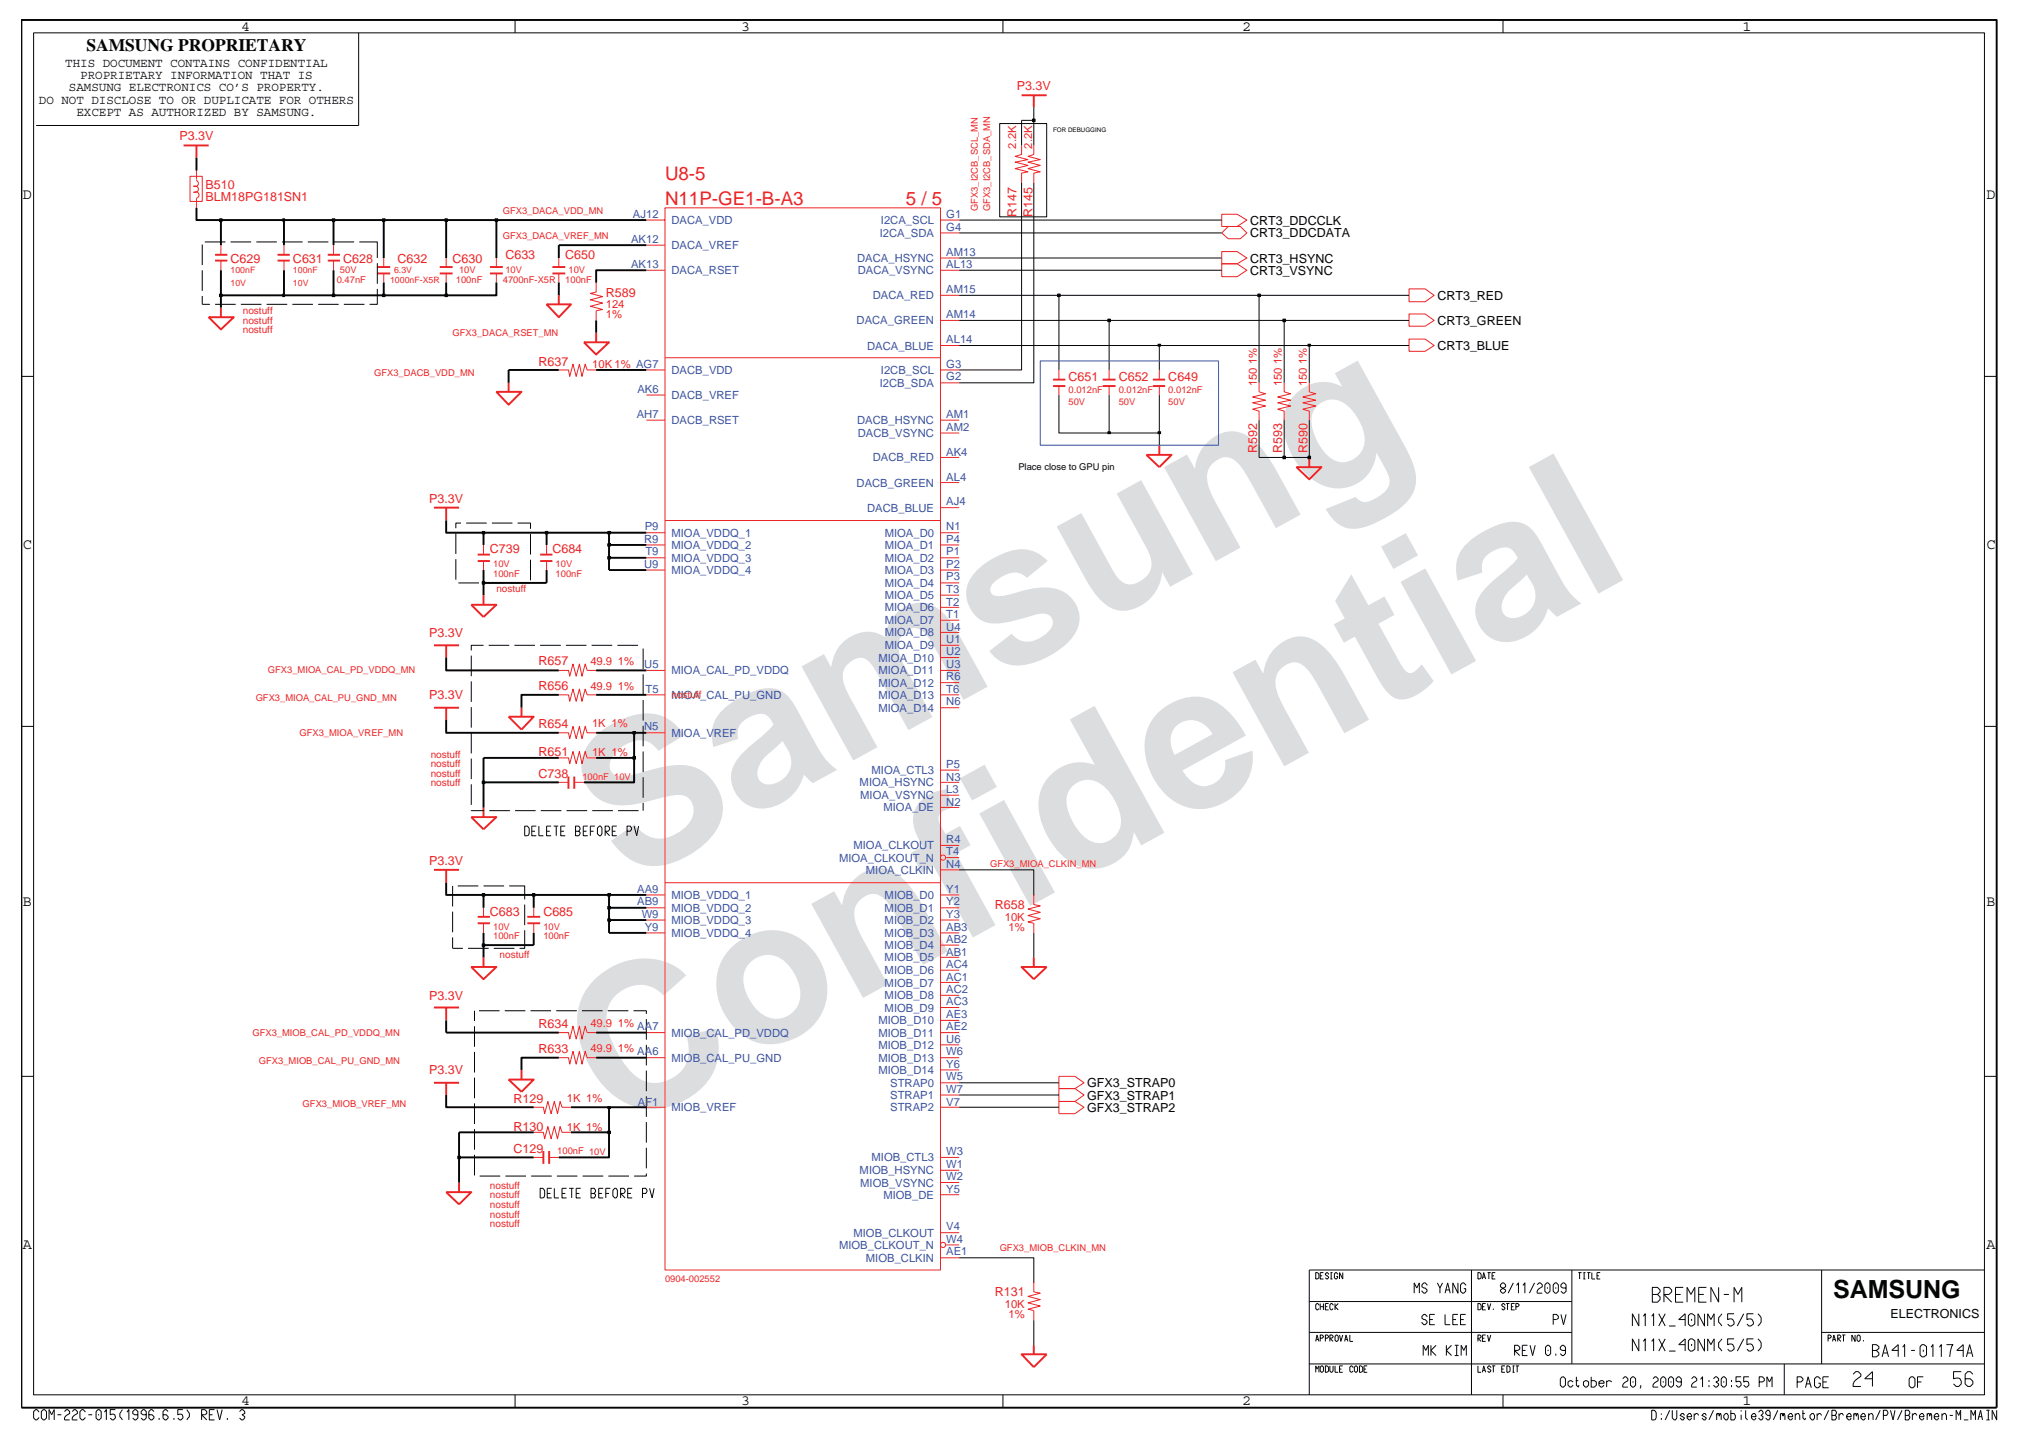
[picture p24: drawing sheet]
<svg xmlns="http://www.w3.org/2000/svg" width="267mm" height="190mm" viewBox="0 0 267 190" stroke-linecap="round" stroke-linejoin="round" font-family="sans-serif">
<defs><g id="words">
<g font-size="26.5" fill="#dcddde">
<text x="82.4" y="116.5" transform="rotate(-29 82.4 116.5)">Samsung</text>
<text x="81.1" y="149.2" transform="rotate(-29 81.1 149.2)">Confidential</text>
</g>
<text font-size="3.3" fill="#040505" x="241.1" y="170.8">SAMSUNG</text>
<g font-size="2.5" fill="#ec2426">
<text x="87.5" y="23.6">U8-5</text>
<text x="87.5" y="26.9">N11P-GE1-B-A3</text>
<text x="119.1" y="26.9">5 / 5</text>
</g>
<text font-size="2.3" fill="#040505" x="11.4" y="6.7">SAMSUNG PROPRIETARY</text>
<g font-size="2" fill="#040505">
<text x="31.8" y="4">4</text>
<text x="97.6" y="4">3</text>
<text x="163.4" y="4">2</text>
<text x="229.2" y="4">1</text>
<text x="3" y="26.2">D</text>
<text x="261.3" y="26.2">D</text>
<text x="3" y="72.3">C</text>
<text x="261.3" y="72.3">C</text>
<text x="3" y="119.2">B</text>
<text x="261.3" y="119.2">B</text>
<text x="3" y="164.4">A</text>
<text x="261.3" y="164.4">A</text>
<text x="31.8" y="185">4</text>
<text x="97.6" y="185">3</text>
<text x="163.4" y="185">2</text>
<text x="229.2" y="185">1</text>
</g>
<g font-size="1.6" fill="#040505">
<text x="8.6" y="8.8">THIS DOCUMENT CONTAINS CONFIDENTIAL</text>
<text x="9.1" y="12">SAMSUNG ELECTRONICS CO’S PROPERTY.</text>
<text x="10.5" y="10.4">PROPRIETARY INFORMATION THAT IS</text>
<text x="5.1" y="13.7">DO NOT DISCLOSE TO OR DUPLICATE FOR OTHERS</text>
<text x="10.1" y="15.3">EXCEPT AS AUTHORIZED BY SAMSUNG.</text>
<text x="164.4" y="29.6">CRT3_DDCCLK</text>
<text x="164.4" y="31.3">CRT3_DDCDATA</text>
<text x="164.4" y="34.6">CRT3_HSYNC</text>
<text x="164.4" y="36.2">CRT3_VSYNC</text>
<text x="189.1" y="39.5">CRT3_RED</text>
<text x="189.1" y="46.1">CRT3_BLUE</text>
<text x="189.1" y="42.8">CRT3_GREEN</text>
<text x="143" y="143.1">GFX3_STRAP0</text>
<text x="143" y="144.7">GFX3_STRAP1</text>
<text x="143" y="146.3">GFX3_STRAP2</text>
<text x="248.7" y="173.5">ELECTRONICS</text>
</g>
<g font-size="1.6" fill="#ec2426">
<text x="133.8" y="11.9">P3.3V</text>
<text x="23.6" y="18.5">P3.3V</text>
<text x="27" y="24.9">B510</text>
<text x="27" y="26.5">BLM18PG181SN1</text>
<text x="133.7" y="28.5" transform="rotate(-90 133.7 28.5)">R147</text>
<text x="135.8" y="28.5" transform="rotate(-90 135.8 28.5)">R145</text>
<text x="30.3" y="34.6">C629</text>
<text x="38.5" y="34.6">C631</text>
<text x="45.1" y="34.6">C628</text>
<text x="52.3" y="34.6">C632</text>
<text x="59.5" y="34.6">C630</text>
<text x="66.5" y="34.1">C633</text>
<text x="74.4" y="34.1">C650</text>
<text x="79.7" y="39">R589</text>
<text x="70.8" y="48.1">R637</text>
<text x="140.6" y="50.1">C651</text>
<text x="147.2" y="50.1">C652</text>
<text x="153.7" y="50.1">C649</text>
<text x="165.4" y="59.6" transform="rotate(-90 165.4 59.6)">R592</text>
<text x="168.7" y="59.6" transform="rotate(-90 168.7 59.6)">R593</text>
<text x="172" y="59.6" transform="rotate(-90 172 59.6)">R590</text>
<text x="56.5" y="66.2">P3.3V</text>
<text x="64.5" y="72.7">C739</text>
<text x="72.7" y="72.7">C684</text>
<text x="56.5" y="83.8">P3.3V</text>
<text x="70.8" y="87.6">R657</text>
<text x="56.5" y="92">P3.3V</text>
<text x="70.8" y="90.9">R656</text>
<text x="70.8" y="95.8">R654</text>
<text x="70.8" y="99.5">R651</text>
<text x="70.8" y="102.4">C738</text>
<text x="56.5" y="113.9">P3.3V</text>
<text x="130.9" y="119.6">R658</text>
<text x="64.5" y="120.5">C683</text>
<text x="71.5" y="120.5">C685</text>
<text x="56.5" y="131.6">P3.3V</text>
<text x="70.8" y="135.2">R634</text>
<text x="56.5" y="141.4">P3.3V</text>
<text x="70.8" y="138.5">R633</text>
<text x="67.5" y="148.9">R130</text>
<text x="67.5" y="145.1">R129</text>
<text x="67.5" y="151.7">C129</text>
<text x="130.9" y="170.6">R131</text>
</g>
<g font-size="1.5" fill="#ec2426">
<text x="133.7" y="19.6" transform="rotate(-90 133.7 19.6)">2.2K</text>
<text x="135.8" y="19.6" transform="rotate(-90 135.8 19.6)">2.2K</text>
<text x="79.7" y="41.9">1%</text>
<text x="79.7" y="40.6">124</text>
<text x="168.6" y="47.9" transform="rotate(-90 168.6 47.9)">1%</text>
<text x="171.9" y="47.9" transform="rotate(-90 171.9 47.9)">1%</text>
<text x="77.9" y="48.5">10K 1% AG7</text>
<text x="165.3" y="50.8" transform="rotate(-90 165.3 50.8)">150 1%</text>
<text x="168.6" y="50.8" transform="rotate(-90 168.6 50.8)">150</text>
<text x="171.9" y="50.8" transform="rotate(-90 171.9 50.8)">150</text>
<text x="77.7" y="87.5">49.9</text>
<text x="81.3" y="87.5">1%</text>
<text x="77.7" y="90.8">49.9</text>
<text x="77.9" y="95.7">1K 1%</text>
<text x="81.3" y="90.8">1%</text>
<text x="77.9" y="99.4">1K 1%</text>
<text x="132.2" y="121.2">10K</text>
<text x="132.7" y="122.5">1%</text>
<text x="77.7" y="135.2">49.9</text>
<text x="81.3" y="135.2">1%</text>
<text x="77.7" y="138.5">49.9</text>
<text x="81.3" y="138.5">1%</text>
<text x="74.6" y="148.8">1K 1%</text>
<text x="74.6" y="145.1">1K 1%</text>
<text x="132.2" y="172.2">10K</text>
<text x="132.7" y="173.4">1%</text>
</g>
<g font-size="1.5" fill="#3a53a4">
<text x="83.3" y="28.7">AJ12</text>
<text x="88.3" y="29.5">DACA_VDD</text>
<text x="115.9" y="29.5">I2CA_SCL</text>
<text x="124.5" y="28.7">G1</text>
<text x="83" y="35.2">AK13</text>
<text x="83" y="31.9">AK12</text>
<text x="88.3" y="32.8">DACA_VREF</text>
<text x="112.8" y="34.5">DACA_HSYNC</text>
<text x="115.7" y="31.2">I2CA_SDA</text>
<text x="124.5" y="33.6">AM13</text>
<text x="124.5" y="35.2">AL13</text>
<text x="124.5" y="30.3">G4</text>
<text x="88.3" y="36.1">DACA_RSET</text>
<text x="112.8" y="36.1">DACA_VSYNC</text>
<text x="114.8" y="39.4">DACA_RED</text>
<text x="124.5" y="41.8">AM14</text>
<text x="124.5" y="38.5">AM15</text>
<text x="112.7" y="42.7">DACA_GREEN</text>
<text x="114.1" y="46">DACA_BLUE</text>
<text x="124.5" y="45.1">AL14</text>
<text x="83.8" y="51.8">AK6</text>
<text x="88.3" y="49.2">DACB_VDD</text>
<text x="88.3" y="52.5">DACB_VREF</text>
<text x="115.7" y="50.9">I2CB_SDA</text>
<text x="115.9" y="49.2">I2CB_SCL</text>
<text x="124.5" y="48.5">G3</text>
<text x="124.5" y="50.1">G2</text>
<text x="83.8" y="55">AH7</text>
<text x="88.3" y="55.8">DACB_RSET</text>
<text x="112.8" y="55.8">DACB_HSYNC</text>
<text x="112.8" y="57.5">DACB_VSYNC</text>
<text x="124.5" y="56.7">AM2</text>
<text x="124.5" y="55">AM1</text>
<text x="124.5" y="60">AK4</text>
<text x="112.7" y="64">DACB_GREEN</text>
<text x="114.8" y="60.7">DACB_RED</text>
<text x="124.5" y="63.3">AL4</text>
<text x="84.7" y="71.5">R9</text>
<text x="84.8" y="69.8">P9</text>
<text x="88.3" y="70.6">MIOA_VDDQ_1</text>
<text x="114.1" y="67.3">DACB_BLUE</text>
<text x="116.4" y="70.6">MIOA_D0</text>
<text x="124.5" y="69.8">N1</text>
<text x="124.5" y="71.5">P4</text>
<text x="124.5" y="66.5">AJ4</text>
<text x="84.7" y="74.7">U9</text>
<text x="84.9" y="73.1">T9</text>
<text x="88.3" y="72.2">MIOA_VDDQ_2</text>
<text x="88.3" y="73.9">MIOA_VDDQ_3</text>
<text x="88.3" y="75.5">MIOA_VDDQ_4</text>
<text x="116.4" y="73.9">MIOA_D2</text>
<text x="116.4" y="75.5">MIOA_D3</text>
<text x="116.4" y="77.2">MIOA_D4</text>
<text x="116.4" y="72.2">MIOA_D1</text>
<text x="124.5" y="73.1">P1</text>
<text x="124.5" y="74.7">P2</text>
<text x="124.5" y="76.4">P3</text>
<text x="116.4" y="78.9">MIOA_D5</text>
<text x="116.4" y="80.5">MIOA_D6</text>
<text x="116.4" y="82.2">MIOA_D7</text>
<text x="116.4" y="83.8">MIOA_D8</text>
<text x="124.5" y="78">T3</text>
<text x="124.5" y="79.7">T2</text>
<text x="124.5" y="81.3">T1</text>
<text x="124.5" y="83">U4</text>
<text x="84.7" y="87.9">U5</text>
<text x="88.3" y="88.8">MIOA_CAL_PD_VDDQ</text>
<text x="115.6" y="87.1">MIOA_D10</text>
<text x="115.6" y="88.8">MIOA_D11</text>
<text x="116.4" y="85.5">MIOA_D9</text>
<text x="124.5" y="84.6">U1</text>
<text x="124.5" y="86.2">U2</text>
<text x="124.5" y="87.9">U3</text>
<text x="124.5" y="89.5">R6</text>
<text x="84.9" y="91.2">T5</text>
<text x="88.3" y="92">MIOA_CAL_PU_GND</text>
<text x="115.6" y="93.7">MIOA_D14</text>
<text x="115.6" y="90.4">MIOA_D12</text>
<text x="115.6" y="92">MIOA_D13</text>
<text x="124.5" y="91.2">T6</text>
<text x="124.5" y="92.8">N6</text>
<text x="84.7" y="96.1">N5</text>
<text x="88.3" y="97">MIOA_VREF</text>
<text x="114.6" y="101.9">MIOA_CTL3</text>
<text x="124.5" y="101">P5</text>
<text x="113.1" y="103.5">MIOA_HSYNC</text>
<text x="113.2" y="105.2">MIOA_VSYNC</text>
<text x="116.2" y="106.8">MIOA_DE</text>
<text x="124.5" y="102.7">N3</text>
<text x="124.5" y="104.3">L3</text>
<text x="124.5" y="106">N2</text>
<text x="110.4" y="113.4">MIOA_CLKOUT_N</text>
<text x="112.3" y="111.8">MIOA_CLKOUT</text>
<text x="124.5" y="110.9">R4</text>
<text x="124.5" y="112.5">T4</text>
<text x="83.8" y="117.5">AA9</text>
<text x="83.8" y="119.2">AB9</text>
<text x="88.3" y="118.3">MIOB_VDDQ_1</text>
<text x="113.9" y="115">MIOA_CLKIN</text>
<text x="116.4" y="118.3">MIOB_D0</text>
<text x="124.5" y="117.5">Y1</text>
<text x="124.5" y="119.2">Y2</text>
<text x="124.5" y="114.2">N4</text>
<text x="84.4" y="120.8">W9</text>
<text x="84.8" y="122.5">Y9</text>
<text x="88.3" y="121.6">MIOB_VDDQ_3</text>
<text x="88.3" y="123.3">MIOB_VDDQ_4</text>
<text x="88.3" y="120">MIOB_VDDQ_2</text>
<text x="116.4" y="120">MIOB_D1</text>
<text x="116.4" y="121.6">MIOB_D2</text>
<text x="116.4" y="123.3">MIOB_D3</text>
<text x="116.4" y="124.9">MIOB_D4</text>
<text x="124.5" y="120.8">Y3</text>
<text x="124.5" y="122.5">AB3</text>
<text x="124.5" y="124.1">AB2</text>
<text x="124.5" y="125.8">AB1</text>
<text x="116.4" y="126.5">MIOB_D5</text>
<text x="116.4" y="128.2">MIOB_D6</text>
<text x="116.4" y="129.8">MIOB_D7</text>
<text x="116.4" y="131.5">MIOB_D8</text>
<text x="124.5" y="127.4">AC4</text>
<text x="124.5" y="129.1">AC1</text>
<text x="124.5" y="130.7">AC2</text>
<text x="83.8" y="135.6">AA7</text>
<text x="88.3" y="136.4">MIOB_CAL_PD_VDDQ</text>
<text x="115.5" y="134.8">MIOB_D10</text>
<text x="115.5" y="136.4">MIOB_D11</text>
<text x="116.4" y="133.1">MIOB_D9</text>
<text x="124.5" y="134">AE3</text>
<text x="124.5" y="135.6">AE2</text>
<text x="124.5" y="137.3">U6</text>
<text x="124.5" y="132.3">AC3</text>
<text x="83.8" y="138.9">AA6</text>
<text x="88.3" y="139.7">MIOB_CAL_PU_GND</text>
<text x="115.5" y="138">MIOB_D12</text>
<text x="115.5" y="139.7">MIOB_D13</text>
<text x="115.5" y="141.3">MIOB_D14</text>
<text x="117.1" y="143">STRAP0</text>
<text x="124.5" y="138.9">W6</text>
<text x="124.5" y="140.6">Y6</text>
<text x="124.5" y="142.2">W5</text>
<text x="124.5" y="143.8">W7</text>
<text x="83.9" y="145.5">AF1</text>
<text x="88.3" y="146.3">MIOB_VREF</text>
<text x="117.1" y="144.6">STRAP1</text>
<text x="117.1" y="146.3">STRAP2</text>
<text x="124.5" y="145.5">V7</text>
<text x="113.1" y="154.5">MIOB_HSYNC</text>
<text x="114.6" y="152.9">MIOB_CTL3</text>
<text x="124.5" y="152">W3</text>
<text x="124.5" y="153.7">W1</text>
<text x="124.5" y="155.3">W2</text>
<text x="113.2" y="156.2">MIOB_VSYNC</text>
<text x="116.2" y="157.8">MIOB_DE</text>
<text x="124.5" y="161.9">V4</text>
<text x="124.5" y="157">Y5</text>
<text x="110.4" y="164.4">MIOB_CLKOUT_N</text>
<text x="112.3" y="162.8">MIOB_CLKOUT</text>
<text x="113.9" y="166.1">MIOB_CLKIN</text>
<text x="124.5" y="163.5">W4</text>
<text x="124.5" y="165.2">AE1</text>
</g>
<g font-size="1.3" fill="#ec2426">
<text x="31.9" y="41.4">nostuff</text>
<text x="31.9" y="43.8">nostuff</text>
<text x="31.9" y="42.6">nostuff</text>
<text x="65.3" y="78">nostuff</text>
<text x="88.3" y="91.9">nostuff</text>
<text x="56.7" y="99.8">nostuff</text>
<text x="56.7" y="101">nostuff</text>
<text x="56.7" y="103.4">nostuff</text>
<text x="56.7" y="102.3">nostuff</text>
<text x="65.7" y="126.1">nostuff</text>
<text x="64.5" y="160.3">nostuff</text>
<text x="64.5" y="157.7">nostuff</text>
<text x="64.5" y="159">nostuff</text>
<text x="64.5" y="161.4">nostuff</text>
<text x="64.5" y="156.5">nostuff</text>
</g>
<g font-size="1.2" fill="#ec2426">
<text x="66.1" y="28.2">GFX3_DACA_VDD_MN</text>
<text x="128.6" y="27.8" transform="rotate(-90 128.6 27.8)">GFX3_I2CB_SCL_MN</text>
<text x="130.2" y="27.8" transform="rotate(-90 130.2 27.8)">GFX3_I2CB_SDA_MN</text>
<text x="30.3" y="36">100nF</text>
<text x="38.5" y="36">100nF</text>
<text x="44.7" y="36">50V</text>
<text x="51.8" y="36">6.3V</text>
<text x="60.4" y="36">10V</text>
<text x="66.1" y="31.4">GFX3_DACA_VREF_MN</text>
<text x="66.5" y="36">10V</text>
<text x="74.8" y="36">10V</text>
<text x="30.3" y="37.6">10V</text>
<text x="38.5" y="37.6">10V</text>
<text x="44.3" y="37.3">0.47nF</text>
<text x="51.3" y="37.3">1000nF-X5R</text>
<text x="60" y="37.3">100nF</text>
<text x="66.1" y="37.3">4700nF-X5R</text>
<text x="74.4" y="37.3">100nF</text>
<text x="59.5" y="44.2">GFX3_DACA_RSET_MN</text>
<text x="49.2" y="49.5">GFX3_DACB_VDD_MN</text>
<text x="140.6" y="51.7">0.012nF</text>
<text x="140.6" y="53.3">50V</text>
<text x="147.2" y="53.3">50V</text>
<text x="147.2" y="51.7">0.012nF</text>
<text x="153.7" y="53.3">50V</text>
<text x="153.7" y="51.7">0.012nF</text>
<text x="64.9" y="74.6">10V</text>
<text x="64.9" y="75.9">100nF</text>
<text x="73.1" y="75.9">100nF</text>
<text x="73.1" y="74.6">10V</text>
<text x="35.2" y="88.6">GFX3_MIOA_CAL_PD_VDDQ_MN</text>
<text x="33.6" y="92.3">GFX3_MIOA_CAL_PU_GND_MN</text>
<text x="39.4" y="96.9">GFX3_MIOA_VREF_MN</text>
<text x="76.6" y="102.6">100nF 10V</text>
<text x="130.2" y="114.1">GFX3_MIOA_CLKIN_MN</text>
<text x="64.9" y="123.6">100nF</text>
<text x="64.9" y="122.3">10V</text>
<text x="71.5" y="122.3">10V</text>
<text x="71.5" y="123.6">100nF</text>
<text x="33.2" y="136.3">GFX3_MIOB_CAL_PD_VDDQ_MN</text>
<text x="34.1" y="140">GFX3_MIOB_CAL_PU_GND_MN</text>
<text x="39.8" y="145.7">GFX3_MIOB_VREF_MN</text>
<text x="73.3" y="151.9">100nF 10V</text>
<text x="131.5" y="164.7">GFX3_MIOB_CLKIN_MN</text>
<text x="87.5" y="168.7">0904-002552</text>
</g>
<text font-size="1.2" fill="#040505" x="134" y="61.9">Place close to GPU pin</text>
<text font-size=".8" fill="#040505" x="138.5" y="17.3">FOR DEBUGGING</text>
</g></defs>
<g fill="none" stroke="#ec2426" stroke-width=".13">
<path d="M134.4 19.1v1.2l-.9 .3 1.7 .4-1.7 .3 1.7 .5-1.7 .4 1.7 .4-.8 .2v1.3M136 19.1v1.2l-.8 .3 1.6 .4-1.6 .3 1.6 .5-1.6 .4 1.6 .4-.8 .2v1.3M25 23.2h1.6v3.3h-1.6zM25.5 24.5a.42 .42 0 0 1 .6 .4 .42 .42 0 0 1-.6 .4M25.5 25.4a.42 .42 0 0 1 .6 .1 .42 .42 0 0 1-.3 .6v1.3M25.8 23.7a.42 .42 0 0 1 .2 .6 .42 .42 0 0 1-.6 .2M25.8 22.4v1.2M29.1 32.3v1.2M29.1 34.3v1.3M37.4 32.3v1.2M37.4 34.3v1.3M43.9 32.3v1.2"/>
<path d="M43.9 34.3v1.3M50.5 34v1.1M50.5 36v1.2M58.7 34v1.1M58.7 36v1.2M65.3 34v1.1M65.3 36v1.2M73.5 34v1.1M73.5 36v1.2M78.4 37.3v-.1v1.2l-.7 .2 1.6 .4-1.6 .5 1.6 .4-1.6 .4 1.6 .4-.9 .2v1.3M85 29h2.5M85 32.3h2.5"/>
<path d="M85 35.6h2.5M87.5 27.4h36.2v139.7h-36.2zM87.5 27.4h.1M123.7 35.6h2.5M123.7 30.7h2.5M123.7 29h2.5M123.7 34h2.5M123.7 38.9h2.5M160.7 30.7l.9-.9h1.6l.8 .9-.8 .7h-1.6zM160.7 34.7h2l1.3 .9-1.3 .8h-2zM160.7 28.2h2l1.3 .8-1.3 .8h-2zM160.7 33.1h2l1.3 .9-1.3 .7h-2z"/>
<path d="M185.4 38h2.1l1.2 .9-1.2 .8h-2.1zM73.5 48.7h1.3l.1 .8 .5-1.6 .4 1.6 .4-1.6 .4 1.6 .4-1.6 .2 .8h1.2M85 48.7h2.5M85 55.3h2.5M85 52h2.5M87.5 47.1h36.2M123.7 42.2h2.5M123.7 50.4h2.5M123.7 57h2.5M123.7 45.5h2.5M123.7 48.7h2.5M123.7 55.3h2.5"/>
<path d="M139.3 48.7v1.3M139.3 50.8v1.2M145.9 48.7v1.3M145.9 50.8v1.2M152.5 48.7v1.3M152.5 50.8v1.2M165.6 50.4v1.2l.9 .2-1.7 .4 1.7 .5-1.7 .3 1.7 .4-1.7 .5 .8 .2v1.2M168.9 50.4v1.2l.9 .2-1.7 .4 1.7 .5-1.7 .3 1.7 .4-1.7 .5 .8 .2v1.2M172.2 50.4v1.2l.9 .2-1.7 .4 1.7 .5-1.7 .3 1.7 .4-1.7 .5 .8 .2v1.2M185.4 41.3h2.1l1.2 .9-1.2 .7h-2.1zM185.4 44.6h2.1l1.2 .9-1.2 .7h-2.1zM63.6 71.7v1.3"/>
<path d="M63.6 73.8v1.2M71.9 71.7v1.3M71.9 73.8v1.2M85 70.1h2.5M85 73.4h2.5M85 71.7h2.5M85 75h2.5M87.5 68.5h36.2M123.7 70.1h2.5M123.7 73.4h2.5M123.7 76.7h2.5M123.7 79.9h2.5"/>
<path d="M123.7 63.5h2.5M123.7 71.7h2.5M123.7 75h2.5M123.7 78.3h2.5M123.7 60.2h2.5M123.7 66.8h2.5M73.5 91.4h1.3l.1 .9 .5-1.6 .4 1.6 .4-1.6 .4 1.6 .4-1.6 .2 .7h1.2M73.5 88.2h1.3l.1 .8 .5-1.6 .4 1.6 .4-1.6 .4 1.6 .4-1.6 .2 .8h1.2M73.5 99.7h1.3l.1 .8 .5-1.6 .4 1.6 .4-1.6 .4 1.6 .4-1.6 .2 .8h1.2M73.5 96.4h1.3l.1 .8 .5-1.6 .4 1.6 .4-1.6 .4 1.6 .4-1.6 .2 .8h1.2M85 88.2h2.5M85 96.4h2.5"/>
<path d="M85 91.4h2.5M123.7 83.2h2.5M123.7 86.5h2.5M123.7 89.8h2.5M123.7 93.1h2.5M123.7 91.4h2.5M123.7 88.2h2.5M123.7 81.6h2.5M123.7 84.9h2.5M63.6 119.5v1.2M70.2 119.5v1.2M73.5 103h1.3"/>
<path d="M75.5 103h1.3M85 117.8h2.5M85 119.5h2.5M87.5 116.2h36.2M123.7 103h2.5M123.7 111.3h2.5M123.7 117.8h2.5M123.7 114.5h2.5M123.7 101.4h2.5M123.7 106.3h2.5M123.7 104.7h2.5M123.7 119.5h2.5"/>
<path d="M124.5 112.9h1.7M136 117.9v-.1v1.2l.8 .2-1.6 .4 1.6 .5-1.6 .4 1.6 .4-1.6 .4 .8 .2v1.3M63.6 121.5v1.3M70.2 121.5v1.3M73.5 135.9h1.3l.1 .8 .5-1.7 .4 1.7 .4-1.7 .4 1.7 .4-1.7 .2 .9h1.2M73.5 139.2h1.3l.1 .8 .5-1.6 .4 1.6 .4-1.6 .4 1.6 .4-1.6 .2 .8h1.2M85 135.9h2.5M85 121.1h2.5M85 122.8h2.5M85 139.2h2.5M123.7 121.1h2.5M123.7 124.4h2.5"/>
<path d="M123.7 127.7h2.5M123.7 131h2.5M123.7 134.3h2.5M123.7 137.5h2.5M123.7 135.9h2.5M123.7 122.8h2.5M123.7 126h2.5M123.7 129.3h2.5M123.7 132.6h2.5M123.7 139.2h2.5M70.2 145.7h1.3l.1 .9 .5-1.6 .4 1.6 .4-1.6 .4 1.6 .4-1.6 .2 .7h1.2M70.2 152.3h1.3"/>
<path d="M70.2 149h1.3l.1 .9 .5-1.6 .4 1.6 .4-1.6 .4 1.6 .4-1.6 .2 .7h1.2M72.2 152.3h1.3M85 145.7h2.5M123.7 145.7h2.5M123.7 140.8h2.5M123.7 154h2.5M123.7 142.5h2.5M123.7 152.3h2.5M123.7 157.2h2.5M123.7 155.6h2.5M123.7 144.1h2.5M139.3 141.7h2.1l1.2 .8-1.2 .8h-2.1h2.1l1.2 .8-1.2 .9h-2.1v1.6h2.1l1.2-.9-1.2-.7h-2.1z"/>
<path d="M123.7 165.5h2.5M123.7 162.2h2.5M124.5 163.8h1.7M136 168.8v-.1v1.3l.8 .2-1.6 .4 1.6 .4-1.6 .5 1.6 .4-1.6 .4 .8 .2v1.2"/>
<circle cx="124.1" cy="112.9" r=".34"/>
<circle cx="124.1" cy="163.8" r=".34"/>
</g>
<g fill="none" stroke="#ec2426" stroke-width=".25">
<path d="M24.1 19.1h3.4M25.8 19.1v1.6M134.4 12.5h3.3M136 12.5v1.6M28.3 34.3h1.6M28.3 33.5h1.6M36.5 33.5h1.6M36.5 34.3h1.6M43.1 34.3h1.6M43.1 33.5h1.6M49.6 35.1h1.7M49.6 36h1.7"/>
<path d="M57.8 36h1.7M57.8 35.1h1.7M64.5 35.1h1.6M64.5 36h1.6M72.7 36h1.7M72.7 35.1h1.7M73.5 38.9v1.2M27.5 41.7h3.3l-1.7 1.7zM29.1 40.5v1.2M65.3 51.6h3.3l-1.7 1.7zM66.9 50.4v1.2M71.9 40.1h3.2l-1.6 1.6z"/>
<path d="M76.8 45h3.3l-1.7 1.7zM78.4 43.8v1.2M138.5 50.8h1.6M138.5 50h1.6M145.1 50.8h1.6M145.1 50h1.6M150.8 59.9h3.3l-1.6 1.6zM151.7 50.8h1.6M151.7 50h1.6M152.5 58.6v1.3M57.1 66.8h3.3M58.7 66.8v1.7"/>
<path d="M62 79.6h3.3l-1.7 1.6zM62.8 73.8h1.7M62.8 73h1.7M63.6 78.3v1.3M71.1 73h1.6M71.1 73.8h1.6M170.5 61.5h3.3l-1.6 1.6zM172.2 60.2v1.3M57.1 93.1h3.3M57.1 84.9h3.3M58.7 84.9v1.6M58.7 93.1v1.6"/>
<path d="M66.9 94.3h3.3l-1.6 1.7zM68.6 93.1v1.2M57.1 114.5h3.3M58.7 114.5v1.7M62 107.5h3.3l-1.7 1.6zM63.6 106.3v1.2M74.8 102.2v1.6M75.5 102.2v1.6M57.1 132.6h3.3M58.7 132.6v1.7M62 127.3h3.3l-1.7 1.6zM62.8 120.7h1.7"/>
<path d="M62.8 121.5h1.7M63.6 126v1.3M69.4 120.7h1.7M69.4 121.5h1.7M134.4 127.3h3.3l-1.7 1.6zM136 126v1.3M57.1 142.5h3.3M58.7 142.5v1.6M58.7 156.9h3.3l-1.6 1.6zM60.4 155.6v1.3M66.9 142.1h3.3l-1.6 1.6zM68.6 140.8v1.3"/>
<path d="M71.5 151.5v1.7M72.2 151.5v1.7M134.4 178.2h3.3l-1.7 1.7zM136 177v1.2"/>
</g>
<path d="M126.2 165.5h9.8v3.2M136 173.7v3.3" fill="none" stroke="#040505" stroke-width=".13"/>
<path d="M60.4 152.3v3.3" fill="none" stroke="#040505" stroke-width=".25"/>
<path d="M60.2 152.2h.4v.3h-.4z" fill="#040505"/>
<path d="M60.2 152.2h.4v.3h-.4z" fill="none" stroke="#040505" stroke-width=".13"/>
<path d="M70.2 149h-9.8v3.3h9.8M75.1 149h5v3.3h-6.6" fill="none" stroke="#040505" stroke-width=".25"/>
<path d="M79.9 148.8h.4v.4h-.4z" fill="#040505"/>
<path d="M79.9 148.8h.4v.4h-.4z" fill="none" stroke="#040505" stroke-width=".13"/>
<path d="M58.7 144.1v1.6h11.5M75.1 145.7h5v3.3" fill="none" stroke="#040505" stroke-width=".25"/>
<path d="M79.9 145.6h.4v.3h-.4z" fill="#040505"/>
<path d="M136 122.8v3.2M79.9 145.6h.4v.3h-.4zM126.2 145.7h13.1M126.2 142.5h13.1M126.2 144.1h13.1" fill="none" stroke="#040505" stroke-width=".13"/>
<path d="M58.7 134.3v1.6h14.8M63.6 124.4v1.6M73.5 139.2h-4.9v1.6M78.4 139.2h6.6M78.4 135.9h6.6M80.1 145.7h4.9" fill="none" stroke="#040505" stroke-width=".25"/>
<path d="M63.4 124.2h.4v.3h-.4z" fill="#040505"/>
<path d="M63.4 124.2h.4v.3h-.4z" fill="none" stroke="#040505" stroke-width=".13"/>
<path d="M70.2 122.8v1.6h-6.6v-1.6M80.1 121.1v1.7h4.9" fill="none" stroke="#040505" stroke-width=".25"/>
<path d="M79.9 120.9h.4v.3h-.4z" fill="#040505"/>
<path d="M79.9 120.9h.4v.3h-.4z" fill="none" stroke="#040505" stroke-width=".13"/>
<path d="M63.6 117.8v1.7M70.2 117.8v1.7M80.1 119.5v1.6h4.9" fill="none" stroke="#040505" stroke-width=".25"/>
<path d="M79.9 119.3h.4v.3h-.4z" fill="#040505"/>
<path d="M79.9 119.3h.4v.3h-.4z" fill="none" stroke="#040505" stroke-width=".13"/>
<path d="M58.7 116.2v1.6h4.9M80.1 117.8v1.7h4.9" fill="none" stroke="#040505" stroke-width=".25"/>
<path d="M63.4 117.6h.4v.3h-.4z" fill="#040505"/>
<path d="M63.4 117.6h.4v.3h-.4z" fill="none" stroke="#040505" stroke-width=".13"/>
<path d="M63.6 117.8h6.6" fill="none" stroke="#040505" stroke-width=".25"/>
<path d="M70 117.6h.4v.3h-.4z" fill="#040505"/>
<path d="M70 117.6h.4v.3h-.4z" fill="none" stroke="#040505" stroke-width=".13"/>
<path d="M70.2 117.8h9.9" fill="none" stroke="#040505" stroke-width=".25"/>
<path d="M79.9 117.6h.4v.3h-.4z" fill="#040505"/>
<path d="M79.9 117.6h.4v.3h-.4zM126.2 114.5h9.8v3.3" fill="none" stroke="#040505" stroke-width=".13"/>
<path d="M63.6 103v3.3M80.1 117.8h4.9" fill="none" stroke="#040505" stroke-width=".25"/>
<path d="M63.4 102.8h.4v.3h-.4z" fill="#040505"/>
<path d="M63.4 102.8h.4v.3h-.4z" fill="none" stroke="#040505" stroke-width=".13"/>
<path d="M73.5 99.7h-9.9v3.3h9.9M78.4 99.7h5v3.3h-6.6" fill="none" stroke="#040505" stroke-width=".25"/>
<path d="M83.2 99.6h.4v.3h-.4z" fill="#040505"/>
<path d="M83.2 99.6h.4v.3h-.4z" fill="none" stroke="#040505" stroke-width=".13"/>
<path d="M58.7 94.7v1.7h14.8M78.4 96.4h5v3.3" fill="none" stroke="#040505" stroke-width=".25"/>
<path d="M83.2 96.3h.4v.3h-.4z" fill="#040505"/>
<path d="M83.2 96.3h.4v.3h-.4z" fill="none" stroke="#040505" stroke-width=".13"/>
<path d="M63.6 76.7v1.6M58.7 86.5v1.7h14.8M73.5 91.4h-4.9v1.7M78.4 91.4h6.6M78.4 88.2h6.6M83.4 96.4h1.6" fill="none" stroke="#040505" stroke-width=".25"/>
<path d="M63.4 76.5h.4v.4h-.4z" fill="#040505"/>
<path d="M63.4 76.5h.4v.4h-.4z" fill="none" stroke="#040505" stroke-width=".13"/>
<path d="M63.6 75v1.7h8.3v-1.7M80.1 73.4v1.6h4.9" fill="none" stroke="#040505" stroke-width=".25"/>
<path d="M79.9 73.2h.4v.4h-.4z" fill="#040505"/>
<path d="M79.9 73.2h.4v.4h-.4z" fill="none" stroke="#040505" stroke-width=".13"/>
<path d="M63.6 70.1v1.6M71.9 70.1v1.6M80.1 71.7v1.7h4.9" fill="none" stroke="#040505" stroke-width=".25"/>
<path d="M79.9 71.5h.4v.4h-.4z" fill="#040505"/>
<path d="M79.9 71.5h.4v.4h-.4z" fill="none" stroke="#040505" stroke-width=".13"/>
<path d="M58.7 68.5v1.6h4.9M80.1 70.1v1.6h4.9" fill="none" stroke="#040505" stroke-width=".25"/>
<path d="M63.4 69.9h.4v.4h-.4z" fill="#040505"/>
<path d="M63.4 69.9h.4v.4h-.4z" fill="none" stroke="#040505" stroke-width=".13"/>
<path d="M63.6 70.1h8.3" fill="none" stroke="#040505" stroke-width=".25"/>
<path d="M71.7 69.9h.4v.4h-.4z" fill="#040505"/>
<path d="M71.7 69.9h.4v.4h-.4z" fill="none" stroke="#040505" stroke-width=".13"/>
<path d="M71.9 70.1h8.2" fill="none" stroke="#040505" stroke-width=".25"/>
<path d="M79.9 69.9h.4v.4h-.4z" fill="#040505"/>
<path d="M165.6 55.3v4.9h3.3M79.9 69.9h.4v.4h-.4z" fill="none" stroke="#040505" stroke-width=".13"/>
<path d="M80.1 70.1h4.9" fill="none" stroke="#040505" stroke-width=".25"/>
<path d="M168.8 60h.3v.4h-.3z" fill="#040505"/>
<path d="M168.9 55.3v4.9h3.3M168.8 60h.3v.4h-.3z" fill="none" stroke="#040505" stroke-width=".13"/>
<path d="M172.1 60h.3v.4h-.3z" fill="#040505"/>
<path d="M139.3 52v5h6.6M152.5 57v1.6M172.2 55.3v4.9M172.1 60h.3v.4h-.3z" fill="none" stroke="#040505" stroke-width=".13"/>
<path d="M145.7 56.8h.4v.3h-.4z" fill="#040505"/>
<path d="M145.7 56.8h.4v.3h-.4zM145.9 52v5h6.6" fill="none" stroke="#040505" stroke-width=".13"/>
<path d="M152.3 56.8h.4v.3h-.4z" fill="#040505"/>
<path d="M134.4 24.1v24.6h-8.2M136 24.1v26.3h-9.8M139.3 38.9v9.8M165.6 38.9v11.5M126.2 45.5h26.3v3.2M145.9 42.2v6.5M152.3 56.8h.4v.3h-.4zM152.5 52v5M168.9 42.2v8.2M172.2 45.5v4.9" fill="none" stroke="#040505" stroke-width=".13"/>
<path d="M73.5 48.7h-6.6v1.7M78.4 48.7h6.6" fill="none" stroke="#040505" stroke-width=".25"/>
<path d="M152.3 45.3h.4v.3h-.4z" fill="#040505"/>
<path d="M152.3 45.3h.4v.3h-.4zM152.5 45.5h19.7" fill="none" stroke="#040505" stroke-width=".13"/>
<path d="M172.1 45.3h.3v.3h-.3z" fill="#040505"/>
<path d="M126.2 42.2h19.7M172.1 45.3h.3v.3h-.3zM172.2 45.5h13.2" fill="none" stroke="#040505" stroke-width=".13"/>
<path d="M78.4 42.2v1.6" fill="none" stroke="#040505" stroke-width=".25"/>
<path d="M145.7 42h.4v.3h-.4z" fill="#040505"/>
<path d="M145.7 42h.4v.3h-.4zM145.9 42.2h23" fill="none" stroke="#040505" stroke-width=".13"/>
<path d="M168.8 42h.3v.3h-.3z" fill="#040505"/>
<path d="M168.8 42h.3v.3h-.3zM168.9 42.2h16.5" fill="none" stroke="#040505" stroke-width=".13"/>
<path d="M29.1 38.9v1.6" fill="none" stroke="#040505" stroke-width=".25"/>
<path d="M28.9 38.7h.3v.3h-.3z" fill="#040505"/>
<path d="M28.9 38.7h.3v.3h-.3z" fill="none" stroke="#040505" stroke-width=".13"/>
<path d="M29.1 35.6v3.3h8.3" fill="none" stroke="#040505" stroke-width=".25"/>
<path d="M37.2 38.7h.2v.3h-.2z" fill="#040505"/>
<path d="M37.2 38.7h.2v.3h-.2z" fill="none" stroke="#040505" stroke-width=".13"/>
<path d="M37.4 35.6v3.3h6.5" fill="none" stroke="#040505" stroke-width=".25"/>
<path d="M43.7 38.7h.3v.3h-.3z" fill="#040505"/>
<path d="M43.7 38.7h.3v.3h-.3z" fill="none" stroke="#040505" stroke-width=".13"/>
<path d="M43.9 35.6v3.3h6.6" fill="none" stroke="#040505" stroke-width=".25"/>
<path d="M50.3 38.7h.3v.3h-.3z" fill="#040505"/>
<path d="M50.3 38.7h.3v.3h-.3z" fill="none" stroke="#040505" stroke-width=".13"/>
<path d="M50.5 37.2v1.7h8.2" fill="none" stroke="#040505" stroke-width=".25"/>
<path d="M58.5 38.7h.4v.3h-.4z" fill="#040505"/>
<path d="M58.5 38.7h.4v.3h-.4zM126.2 38.9h13.1" fill="none" stroke="#040505" stroke-width=".13"/>
<path d="M58.7 37.2v1.7h6.6v-1.7M73.5 37.2v1.7" fill="none" stroke="#040505" stroke-width=".25"/>
<path d="M139.1 38.7h.4v.3h-.4z" fill="#040505"/>
<path d="M139.1 38.7h.4v.3h-.4zM139.3 38.9h26.3" fill="none" stroke="#040505" stroke-width=".13"/>
<path d="M165.5 38.7h.3v.3h-.3z" fill="#040505"/>
<path d="M126.2 35.6h34.5M126.2 34h34.5M126.2 30.7h34.5M165.5 38.7h.3v.3h-.3zM165.6 38.9h19.8" fill="none" stroke="#040505" stroke-width=".13"/>
<path d="M25.8 27.4v1.6h3.3v3.3M37.4 29v3.3M43.9 29v3.3M50.5 29v5M58.7 29v5M65.3 29v5M85 32.3h-11.5v1.7M85 35.6h-6.6v1.6" fill="none" stroke="#040505" stroke-width=".25"/>
<path d="M28.9 28.8h.3v.3h-.3z" fill="#040505"/>
<path d="M28.9 28.8h.3v.3h-.3z" fill="none" stroke="#040505" stroke-width=".13"/>
<path d="M29.1 29h8.3" fill="none" stroke="#040505" stroke-width=".25"/>
<path d="M37.2 28.8h.2v.3h-.2z" fill="#040505"/>
<path d="M37.2 28.8h.2v.3h-.2z" fill="none" stroke="#040505" stroke-width=".13"/>
<path d="M37.4 29h6.5" fill="none" stroke="#040505" stroke-width=".25"/>
<path d="M43.7 28.8h.3v.3h-.3z" fill="#040505"/>
<path d="M43.7 28.8h.3v.3h-.3z" fill="none" stroke="#040505" stroke-width=".13"/>
<path d="M43.9 29h6.6" fill="none" stroke="#040505" stroke-width=".25"/>
<path d="M50.3 28.8h.3v.3h-.3z" fill="#040505"/>
<path d="M50.3 28.8h.3v.3h-.3z" fill="none" stroke="#040505" stroke-width=".13"/>
<path d="M50.5 29h8.2" fill="none" stroke="#040505" stroke-width=".25"/>
<path d="M58.5 28.8h.4v.3h-.4z" fill="#040505"/>
<path d="M58.5 28.8h.4v.3h-.4z" fill="none" stroke="#040505" stroke-width=".13"/>
<path d="M58.7 29h6.6" fill="none" stroke="#040505" stroke-width=".25"/>
<path d="M65.1 28.8h.4v.3h-.4z" fill="#040505"/>
<path d="M134.4 19.1v-3.3h1.6v3.3M65.1 28.8h.4v.3h-.4zM126.2 29h34.5" fill="none" stroke="#040505" stroke-width=".13"/>
<path d="M25.8 20.7v1.7M65.3 29h19.7" fill="none" stroke="#040505" stroke-width=".25"/>
<path d="M135.8 15.7h.4v.3h-.4z" fill="#040505"/>
<g fill="none" stroke="#040505" stroke-width=".13">
<path d="M4.4 4.3h256.6v179.3h-256.6zM47.2 4.3v12.2h-42.4M67.8 2.6v1.7M131.5 16.3h6.2v12.2h-6.2zM131.9 2.6v1.7M135.8 15.7h.4v.3h-.4zM136 14.1v1.7M197.7 2.6v1.7M26.6 39v1.1h1M26.6 32.2v2.7M26.6 35.6v2.7M26.9 31.8h2.8"/>
<path d="M30.3 31.8h2.7M33.7 31.8h2.7M37.1 31.8h2.7M40.5 31.8h2.7M43.9 31.8h2.7M47.3 31.8h2.3v2.2M49.6 34.6v2.7M49.6 38v2.1h-1M2.8 49.5h1.6M28.3 40.1h2.7M31.7 40.1h2.7M35.1 40.1h2.7"/>
<path d="M38.5 40.1h2.7M41.8 40.1h2.8M45.2 40.1h2.7M261 49.5h1.7M60 70.2v2.7M60 73.6v2.7M60.3 76.7h2.7M60.6 68.8h-.6v.7M61.3 68.8h2.7M63.7 76.7h2.7M64.7 68.8h2.7M67.1 76.7h2.7"/>
<path d="M68.1 68.8h1.7v.8M69.8 70.3v2.7M69.8 73.7v2.7M2.8 95.6h1.6M62 86.3v2.7M62 89.7v2.7M62 93.1v2.7M62 96.4v2.7M62 99.8v2.7M63.6 84.9h-1.6v.7M64.3 84.9h2.7M67.7 84.9h2.7"/>
<path d="M71.1 84.9h2.7M74.4 84.9h2.8M77.8 84.9h2.7M81.2 84.9h2.7M84.6 85.3v2.8M84.6 88.7v2.7M84.6 92.1v2.7M84.6 95.5v2.7M84.6 98.9v2.7M261 95.6h1.7M59.5 116.6v2.7M59.5 120v2.7"/>
<path d="M60.2 116.6h2.7M62 106.6v.1h1.7M62 103.2v2.7M63.6 116.6h2.7M64.4 106.7h2.7M67 116.6h2v1.8M67.8 106.7h2.7M69 108.7h.4l.2 .4v.5l-.1 .3-.1 .1h-.4zM69 119v2.8M70 109.4h.4M70.5 108.7h-.5v1.3h.5M70.9 108.7v1.3h.6"/>
<path d="M71.1 106.7h2.7M71.9 109.4h.4M72.5 108.7h-.6v1.3h.6M72.8 108.7h.6M73.2 108.7v1.3M73.8 109.4h.4M74.4 108.7h-.6v1.3h.6M74.5 106.7h2.7M75.7 109.4h.4l.2-.3-.2-.4h-.4v1.3h.4l.2-.3v-.1l-.2-.2M76.7 109.4h.5M77.3 108.7h-.6v1.3h.6M77.7 109.4h.4"/>
<path d="M77.9 106.7h2.7M78.3 108.7h-.6v1.3M78.6 109l.2-.3h.2l.2 .3v.7l-.2 .3h-.2l-.2-.3zM79.6 110v-1.3h.4l.2 .3-.2 .4h-.4l.6 .6M80.5 109.4h.5M81.1 108.7h-.6v1.3h.6M81.3 106.7h2.7M82.5 109.4h.4l.2-.3-.2-.4h-.4v1.3M83.4 108.7l.4 1.3 .2-1.3M84.6 102.3v2.7M84.6 105.7v1M59.5 123.4v1.4h1.4"/>
<path d="M61.6 124.8h2.7M62.4 133v1.4M62.4 135v2.8M62.4 138.4v2.7M63 133h2.7M65 124.8h2.7M66.4 133h2.7M69 122.4v2.4h-.7M69.8 133h2.7M73.2 133h2.7M76.6 133h2.7M79.9 133h2.8"/>
<path d="M83.3 133h1.7v.4M85 134.1v2.7M85 137.5v2.7M2.8 141.7h1.6M62.4 141.8v2.7M62.4 145.2v2.7M62.4 148.6v2.7M62.4 152v2.7M63.1 154.8h2.7M66.5 154.8h2.7M69.9 154.8h2.7M71.1 156.4h.3l.2 .3v.6v.3l-.2 .1h-.3z"/>
<path d="M72 157.1h.4M72.6 156.4h-.6v1.3h.6M72.9 156.4v1.3h.6M73.3 154.8h2.7M73.9 157.1h.5M74.5 156.4h-.6v1.3h.6M74.9 156.4h.6M75.2 156.4v1.3M75.8 157.1h.4M76.4 156.4h-.6v1.3h.6M76.6 154.8h2.8M77.7 157.1h.5l.1-.3-.1-.4h-.5v1.3h.5l.1-.3v-.2l-.1-.1"/>
<path d="M78.8 157.1h.4M79.4 156.4h-.6v1.3h.6M79.7 157.1h.4M80 154.8h2.7M80.3 156.4h-.6v1.3M80.9 156.4h.1l.2 .2v.8l-.2 .3h-.1l-.3-.3v-.8zM81.6 157.7v-1.3h.5l.1 .2-.1 .5h-.5l.6 .6M82.6 157.1h.4M83.2 156.4h-.6v1.3h.6M84.5 157.1h.4l.2-.3-.2-.4h-.4v1.3M85 154.4v.4h-1.6M85 140.9v2.7"/>
<path d="M85 144.3v2.7M85 147.7v2.7M85 151.1v2.7M85.4 156.4l.4 1.3 .2-1.3M261 141.7h1.7M172.2 175.3h34.6M172.2 179.5h88.8M172.2 171.3h34.6M173.1 167.5l.3 .1 .1 .1v.5l-.3 .1h-.1zM173.1 176.5l.1-.8 .3 .8M173.2 176.3h.2M173.5 171.8l-.2-.3-.2 .2v.5l.1 .2 .3-.2"/>
<path d="M173.7 172h.4M173.7 176.1h.2l.2-.2-.2-.2h-.2v.8M173.7 179.9l.1-.1 .3 .1v.5l-.2 .2-.2-.2zM173.7 171.5v.9M173.7 167.9h.2M174.1 171.5v.9M174.1 167.5h-.4v.8h.4M174.3 172h.3M174.3 176.1h.3l.2-.2-.2-.2h-.3v.8M174.3 179.8h.4l.1 .2v.4l-.3 .2h-.2zM174.8 167.7l-.3-.2-.2 .2 .5 .5-.2 .1-.3-.1M174.8 171.5h-.5v.9h.5"/>
<path d="M174.9 176.5v-.8h.3l.2 .2-.2 .2h-.3l.5 .4M174.9 179.8v.6l.2 .2 .3-.2v-.6M175 167.5h.3M175 168.3h.3M175.1 167.5v.8M175.4 171.8l-.2-.3-.3 .2v.5l.2 .2 .3-.2M175.6 179.8v.8h.4M175.6 171.5v.9M175.8 175.7l.2 .2v.5l-.1 .1-.3-.1v-.5zM176 167.7l-.2-.2-.3 .1v.6l.2 .1 .3-.1v-.2h-.2M176 171.5l-.4 .5 .4 .4M176.2 175.7l.2 .8 .2-.8"/>
<path d="M176.6 179.8h-.4v.8h.4M176.6 167.5v.8l-.4-.8v.8M176.9 176.5l.2-.8 .2 .8M177 176.3h.2M177.6 175.7v.8h.4M178.3 179.8l.3 .1v.5l-.2 .2-.2-.2v-.5zM178.8 179.8h.4l.1 .2v.4l-.3 .2h-.2zM179.9 179.8h-.5v.8h.5M186.7 170.2v-1.4l-.3 .7-.4-.7v1.4M187.7 169.2l-.2-.4h-.2l-.3 .3v.2l.5 .2 .2 .3v.1l-.2 .3h-.2l-.3-.4M187.7 173.3l-.2-.3h-.2l-.3 .2v.3l.5 .2 .2 .2v.2l-.2 .2h-.2l-.3-.3M187.9 178.4v-1.4l-.3 .7-.4-.7v1.4"/>
<path d="M188.1 173.7h.4M188.2 177v1.4M188.7 173h-.6v1.3h.6M188.9 177l-.7 .7 .7 .7M189.1 168.8l.3 .7v.7M189.8 168.8l-.4 .7M190.1 170.2l.3-1.4 .4 1.4M190.1 173v1.3h.7M190.2 169.8h.5M190.3 177v1.4M190.9 177l-.6 .7 .6 .7M191.1 173.7h.4"/>
<path d="M191.4 177h.5M191.4 178.4h.5M191.6 177v1.4M191.8 168.8v1.4l-.7-1.4v1.4M191.8 173h-.7v1.3h.7M192.1 173.7h.5M192.8 173h-.7v1.3h.7M192.8 169.2l-.2-.4h-.2l-.3 .3v.8l.3 .3h.2l.2-.3v-.3h-.2M192.9 178.4v-1.4l-.3 .7-.4-.7v1.4M193.6 167.1v16.5M194.4 171.5l.4 .1v.2v.4l-.2 .2h-.2zM194.4 167.5l.4 .1v.1v.5l-.2 .1h-.2z"/>
<path d="M194.4 176.5v-.8h.3l.1 .2-.1 .2h-.3l.4 .4M194.4 179.8v.8h.4M195 168.3l.2-.8 .2 .8M195 176.1h.3M195 172h.3M195.1 168.1h.2M195.4 175.7h-.4v.8h.4M195.4 171.5h-.4v.9h.4M195.7 167.5h.4M195.7 175.7l.2 .8 .2-.8M195.7 171.5l.2 .9 .2-.9M195.9 167.5v.8"/>
<path d="M196.3 167.9h.2M196.3 179.8h.4M196.4 172.2v.2M196.4 179.8v.8M196.7 167.5h-.4v.8h.4M197.4 169.1l.2-.3h.2l.3 .3v.2l-.7 .5v.1l.2 .3h.2l.3-.3v-.1l-.7-.5zM198 171.8l-.2-.3-.3 .2 .5 .4-.2 .3-.3-.2M198 179.8h-.5v.8h.5M198.1 171.5h.5M198.2 179.8h.4v.2v.4l-.2 .2h-.2zM198.3 171.5v.9M198.8 172h.3"/>
<path d="M199 179.8h.2M199.1 179.8v.8M199.1 168.8l-.7 1.4M199.2 178.4v-1.4h.5l.2 .3v.3l-.2 .1h-.5l.7 .7M199.2 171.5h-.4v.9h.4M199.4 172h.3l.1-.3-.1-.2h-.3v.9M199.4 179.8h.4M199.5 169.2l.2-.4v1.4M199.6 179.8v.8M200.3 177.7h.4M200.3 169.2l.3-.4v1.4M200.9 177h-.6v1.4h.6"/>
<path d="M201.3 177l.3 1.4 .3-1.4M201.9 168.8l-.7 1.4M202.2 169.1l.3-.3h.1l.3 .3v.2l-.4 .3-.3 .3v.3h.7M203.2 169.1l.3-.3h.1l.3 .3v.8l-.3 .3h-.1l-.3-.3zM203.3 177.3l.3-.3h.1l.3 .3v.8l-.3 .3h-.1l-.3-.3zM203.6 169.4v.2M203.6 177.6v.2M204.3 169.1l.3-.3h.1l.3 .3v.8l-.3 .3h-.1l-.3-.3zM204.3 173.7h.4l.3-.2v-.3l-.3-.2h-.4v1.3M204.7 169.4v.2M204.7 178.1v.3M205.3 173l.4 1.3 .3-1.3"/>
<path d="M205.9 177.7h-.4l-.2-.1v-.3l.2-.3h.2l.2 .3v.8l-.2 .3h-.2l-.2-.3M206 169.5h-.4l-.3-.2v-.2l.3-.3h.2l.2 .3v.8l-.2 .3h-.2l-.3-.3M206.8 167.1v12.4M207.6 167.5h.4M207.8 167.5v.8M208.3 167.5h.3M208.3 168.3h.3M208.4 167.5v.8M208.8 167.5h.4M209 167.5v.8M209.4 167.5v.8h.4M210.1 167.9h.2"/>
<path d="M210.5 167.5h-.4v.8h.4M215.6 172.9v1.6l-.9-1.6v1.6M215.6 176.2v1.6l-.9-1.6v1.6M216.2 173.2l.2-.3v1.6M216.2 176.5l.2-.3v1.6M217.3 173.2l.2-.3v1.6M217.3 176.5l.2-.3v1.6M217.4 169.4h.6l.4 .4v.2l-.4 .4 .4 .3v.3l-.4 .4h-.6zM217.4 170.4h.6M218.2 172.9l.9 1.6M218.2 176.2l.9 1.6M218.9 171.4v-2h.7l.3 .4v.2l-.3 .4h-.7l1 1"/>
<path d="M219.1 172.9l-.9 1.6M219.1 176.2l-.9 1.6M219.6 174.5h.8M219.6 177.8h.8M220.4 170.4h.7M221.4 169.4h-1v2h1M221.7 173.7h-.9l.9-.8v1.6M221.7 177h-.9l.9-.8v1.6M222.1 173.1l.3-.2h.2l.3 .2v1.1l-.3 .3h-.2l-.3-.3zM222.1 176.5l.3-.3h.2l.3 .3v1.1l-.3 .2h-.2l-.3-.2zM222.5 173.6v.2M222.5 176.9v.2"/>
<path d="M222.9 171.4v-2l-.5 1-.5-1v2M223.5 170.4h.6M224.2 172.9v1.6l-.8-1.6v1.6M224.2 176.2v1.6l-.8-1.6v1.6M224.5 169.4h-1v2h1M225.5 174.5v-1.6l-.4 .8-.5-.8v1.6M225.5 177.8v-1.6l-.4 .8-.5-.8v1.6M226.1 169.4v2l-1-2v2M226.5 172.9l-.4 .5v.6l.4 .5M226.5 176.2l-.4 .5v.6l.4 .5M226.8 170.4h.6M228.1 172.9h-.8v.8l.5-.1 .1 .1 .2 .3v.2l-.3 .3h-.3l-.2-.3"/>
<path d="M228.1 176.2h-.8v.8l.5-.1 .1 .1 .2 .3v.3l-.3 .2h-.3l-.2-.2M229.1 171.4v-2l-.5 1-.5-1v2M229.4 172.9l-.9 1.6M229.4 176.2l-.9 1.6M230.7 172.9h-.9v.8l.5-.1 .2 .1 .2 .3v.2l-.4 .3h-.2l-.3-.3M230.7 176.2h-.9v.8l.5-.1 .2 .1 .2 .3v.3l-.4 .2h-.2l-.3-.2M231.2 172.9l.5 .5v.6l-.5 .5M231.2 176.2l.5 .5v.6l-.5 .5M234.7 179.5v4.1M239.6 175.3h21.4M239.6 167.1v12.4M240.5 176.1h.2l.2-.2-.2-.2h-.2v.8"/>
<path d="M241.1 176.5l.1-.8 .3 .8M241.1 176.3h.3M241.7 176.5v-.8h.3l.2 .2-.2 .2h-.3l.5 .4M242.3 175.7h.5M242.5 175.7v.8M244 175.7v.8l-.4-.8v.8M244.3 175.9l.2-.2 .2 .2v.5l-.2 .1-.2-.1zM245.1 176.4v.1M246.3 177.7h.5l.4-.2v-.3l-.4-.2h-.5v1.6h.5l.4-.3v-.2l-.4-.4M247.6 178.6l.4-1.6 .4 1.6M247.8 178.1h.5M249.7 177.7h-.8l.8-.7v1.6"/>
<path d="M250.3 177.3l.2-.3v1.6M251.4 177.7h.5M252.6 177.2l.2-.2h.3l.3 .2v1.1l-.3 .3h-.3l-.2-.3zM253 177.6v.3M254 177.3l.3-.3v1.6M255.1 177.3l.3-.3v1.6M256.1 177h.8l-.2 .2-.2 1.4M258.3 177.7h-.9l.9-.7v1.6M258.7 178.6l.4-1.6 .4 1.6M258.8 178.1h.6M261 167.1h-88.8v16.5M5.1 185.8l-.3-.3h-.1l-.3 .3v.8l.3 .3h.1l.3-.4"/>
<path d="M5.7 185.5h.2l.2 .3v.8l-.2 .3h-.2l-.3-.3v-.8zM6.5 186.9v-1.4l.3 .7 .3-.7v1.4M7.6 186.2h.5M8.5 185.8l.2-.3h.2l.3 .3v.2l-.5 .3-.2 .3v.3h.7M9.5 185.8l.3-.3h.1l.3 .3v.2l-.4 .3-.3 .3v.3h.7M11.2 185.8l-.3-.3h-.1l-.3 .3v.8l.3 .3h.1l.3-.4M11.6 186.2h.5M12.9 185.5h.2l.2 .3v.8l-.2 .3h-.2l-.3-.3v-.8zM13 186.1v.2M13.7 185.8l.3-.3v1.4M15.2 185.5h-.7v.7l.4-.1 .2 .1 .1 .2v.2l-.3 .3h-.1l-.3-.3M16.1 185.5l-.3 .5v.4l.3 .5"/>
<path d="M16.7 185.8l.3-.3v1.4M18.1 186.2h-.4l-.2-.2v-.2l.2-.3h.2l.2 .3v.8l-.2 .3h-.2l-.2-.3M19.2 186.2h-.4l-.2-.2v-.2l.2-.3h.2l.2 .3v.8l-.2 .3h-.2l-.2-.3M20.3 185.8l-.3-.3h-.2l-.2 .3v.8l.2 .3h.2l.3-.3v-.2l-.3-.2h-.4M20.9 186.6v.3M22.1 185.8l-.2-.3h-.2l-.3 .3v.8l.3 .3h.2l.2-.3v-.2l-.2-.2h-.5M22.9 186.6v.3M24.1 185.5h-.7v.7l.4-.1 .2 .1 .1 .2v.2l-.3 .3h-.2l-.2-.3M24.6 185.5l.3 .5v.4l-.3 .5M26.5 186.9v-1.4h.4l.3 .3v.2l-.3 .2h-.4l.7 .7M27.5 186.2h.5M28.2 185.5h-.7v1.4h.7"/>
<path d="M28.6 185.5l.3 1.4 .3-1.4M29.9 186.6v.3M31.5 185.8l.3-.3h.1l.3 .3v.2l-.3 .2 .3 .2v.2l-.3 .3h-.1l-.3-.3M67.8 183.6v1.7M131.9 183.6v1.7M173.5 180.6v-.8l-.3 .4-.1-.4v.8M176.2 180.2h.3M178 180l-.2-.2-.2 .1v.5l.1 .2 .3-.2M179.4 180.2h.3M195 180.6l.2-.8 .2 .8M195.1 180.3h.2M196.1 180l-.2-.2-.2 .1 .4 .4-.2 .3-.2-.2"/>
<path d="M197.5 180.2h.3M197.7 183.6v1.7M199 180.6h.2M205.5 181.2h.2l.2 .2v.9l-.2 .2h-.2l-.2-.2v-.9zM206.9 181.9l-.2-.2-.4 .2v.4l.2 .2h.2l.2-.2M207.3 181.7h.3M207.4 181.2v1.1l.2 .2 .1-.2M208.3 181.9l.3-.2 .4 .2v.4l-.3 .2h-.1l-.3-.2zM209.3 181.2v1.3h.4l.3-.2v-.4l-.3-.2h-.4M210.3 182h.7v-.1l-.2-.2h-.2l-.3 .2v.4l.3 .2h.2l.2-.2M211.3 181.7v.8M211.3 181.9l.3-.2 .4 .2"/>
<path d="M213.5 181.4l.2-.2h.2l.2 .2v.3l-.4 .3-.2 .3v.2h.6M214.5 181.4l.2-.2h.2l.3 .2v.9l-.3 .2h-.2l-.2-.2zM214.8 181.8v.2M215.8 182.3l-.1 .4M217.3 185.6h.3l.3 .3v.6l-.1 .3-.2 .1h-.3zM217.4 181.4l.3-.2h.2l.2 .2v.3l-.4 .3-.3 .3v.2h.7M218.5 181.4l.2-.2h.2l.2 .2v.9l-.2 .2h-.2l-.2-.2zM218.5 186v.2M218.5 186.6v.3M218.8 181.8v.2M219.5 181.4l.2-.2h.2l.3 .2v.9l-.3 .2h-.2l-.2-.2zM219.6 185.6l-.5 1.3"/>
<path d="M219.8 181.8v.2M220 185.6v1l.2 .3h.2l.2-.3v-1M221.2 181.9h-.5l-.2-.2v-.3l.2-.2h.2l.3 .2v.9l-.3 .2h-.2l-.2-.2M221.6 186.3l-.2-.3h-.1l-.3 .3 .6 .3-.2 .3h-.1l-.3-.3M221.9 186.4h.6l-.1-.4h-.2l-.3 .3v.3l.3 .3h.2l.1-.3M222.5 181.4l.3-.2h.1l.3 .2v.3l-.4 .3-.3 .3v.2h.7M222.9 186v.9M222.9 186.3l.2-.3h.2l.2 .3M223.7 181.5l.3-.3v1.3M224.5 186.3l-.2-.3h-.2l-.2 .3 .6 .3-.2 .3h-.2l-.2-.3M224.8 181.6v.3M224.8 182.3v.2"/>
<path d="M225.4 181.4l.3-.2h.1l.3 .2v.3l-.4 .2 .4 .2v.2l-.3 .2h-.1l-.3-.2M225.4 185.6l-.6 1.3M225.8 186.3l.1-.3h.2l.1 .4v-.4h.1l.1 .9M225.8 186v.9M226.7 181.2h.1l.3 .2v.9l-.3 .2h-.1l-.3-.2v-.9zM226.8 186.3l.2-.3h.2l.1 .3v.3l-.1 .3h-.2l-.2-.3zM226.8 181.8v.2M227.7 185.6v1.3h.4l.2-.3v-.3l-.2-.3h-.4M227.8 181.6v.3M227.8 182.3v.2M229 181.2h-.6v.7l.4-.1 .2 .1v.2v.2l-.2 .2h-.2l-.2-.2M229 185.6v.2"/>
<path d="M229 186.2v.7M229.6 185.6v1l.3 .3M230.1 181.2h-.7v.7l.2-.1 .4 .1 .1 .4-.3 .2h-.2l-.2-.2M230.4 186.4h.6l-.2-.4h-.1l-.3 .3v.3l.3 .3h.1l.2-.3M231.3 185.8l.3-.2h.2l.1 .2v.2l-.2 .3 .2 .1-.1 .5h-.2l-.3-.3M231.4 181.9h.4l.3-.2v-.3l-.3-.2h-.4v1.3M232.9 186.3h-.4l-.2-.3v-.2l.2-.2h.2l.2 .2v.8l-.2 .3h-.2l-.2-.3M233.1 182.5v-1.3l-.3 .7-.4-.7v1.3M233.9 185.6l-.6 1.3M234.2 186.3l.1-.3h.2v.4l.1-.4h.1l.1 .9M234.2 186v.9M235.2 186.4h.6l-.2-.4h-.1l-.3 .3v.3l.3 .3h.1l.2-.3"/>
<path d="M236.2 186.3l.2-.3h.2l.1 .3v.6M236.2 186v.9M236.4 181.9h.5l.3-.3v-.2l-.3-.2h-.5v1.4M237.1 186h.3M237.2 185.6v1l.2 .3 .1-.3M237.5 182.6l.3-1.4 .5 1.4M237.6 182.1h.5M238.1 186.3l.3-.3h.1l.2 .3v.3l-.2 .3h-.1l-.3-.3zM239 186v.9M239 186.3l.3-.3h.2l.1 .3M239.5 181.5l-.3-.3h-.3l-.2 .2v1l.2 .2h.3l.3-.2v-.4h-.3M239.8 181.9h.5"/>
<path d="M240.6 181.2h-.8v1.4h.8M240.6 185.6l-.6 1.3M241 186.3h.4l.2-.3-.2-.4h-.4v1.3h.4l.2-.3v-.2l-.2-.1M241.9 186.3l.3-.3h.1l.2 .3M241.9 186v.9M242.9 186.4h.6l-.1-.4h-.2l-.3 .3v.3l.3 .3h.2l.1-.3M243.8 180.9l.3-.4h.4l.3 .4v.2l-.9 .7-.1 .3v.4h1M243.9 186.3v-.3h.2l.1 .4 .1-.4h.1l.1 .9M243.9 186v.9M244.8 186.4h.6l-.2-.4h-.2l-.2 .3v.3l.2 .3h.2l.2-.3M245.8 186.3l.3-.3h.1l.2 .3v.6M245.8 186v.9"/>
<path d="M246.3 181.4h-1l1-.9v2M247.3 185.6l-.6 1.3M247.8 186.3h.4l.1-.3-.1-.4h-.4v1.3M248.7 185.6l.3 1.3 .3-1.3M250.2 185.6l-.6 1.3M250.6 186.3h.5l.1-.3-.1-.4h-.5v1.3h.5l.1-.3v-.2l-.1-.1M251.1 181.4l.3-.2h.2l.3 .2v1l-.3 .2h-.2l-.3-.2zM251.6 186v.9M251.6 186.3l.2-.3h.2l.2 .3M252.2 181.9h.5M252.5 186.4h.6l-.2-.4h-.2l-.2 .3v.3l.2 .3h.2l.2-.3M253 181.2h-.8v1.4"/>
<path d="M253.5 186.3l.1-.3h.2l.1 .4v-.4h.1l.1 .9M253.5 186v.9M254.4 186.4h.6l-.1-.4h-.2l-.3 .3v.3l.3 .3h.2l.1-.3M255.5 186v.9M255.5 186.3l.2-.3h.2l.2 .3v.6M256.5 186.3h.4M257.9 186.9v-1.3l-.2 .7-.4-.7v1.3M258 180.5h-1v.9a.64 .64 0 0 1 .7 0 .64 .64 0 0 1 .3 .7l-.3 .4h-.4l-.3-.4M258.3 186.9h.6M259.5 180.9l-.3-.4h-.4l-.3 .4v1.2l.3 .4h.4l.3-.4v-.3l-.3-.4h-.7M259.9 186.9v-1.3l-.3 .7-.3-.7v1.3M260.2 186.9l.3-1.3 .3 1.3"/>
<path d="M260.3 186.4h.4M261.3 185.6h.4M261.3 186.9h.4M261.6 185.6v1.3M262.7 185.6v1.3l-.6-1.3v1.3"/>
</g>
<path d="M2.8 2.6h259.9v182.7h-259.9z" fill="none" stroke="#040505" stroke-width=".25"/>
<path d="M136.8 47.5h23.5v11.1h-23.5z" fill="none" stroke="#3a53a4" stroke-width=".13"/>
<use href="#words"/>
</svg>
